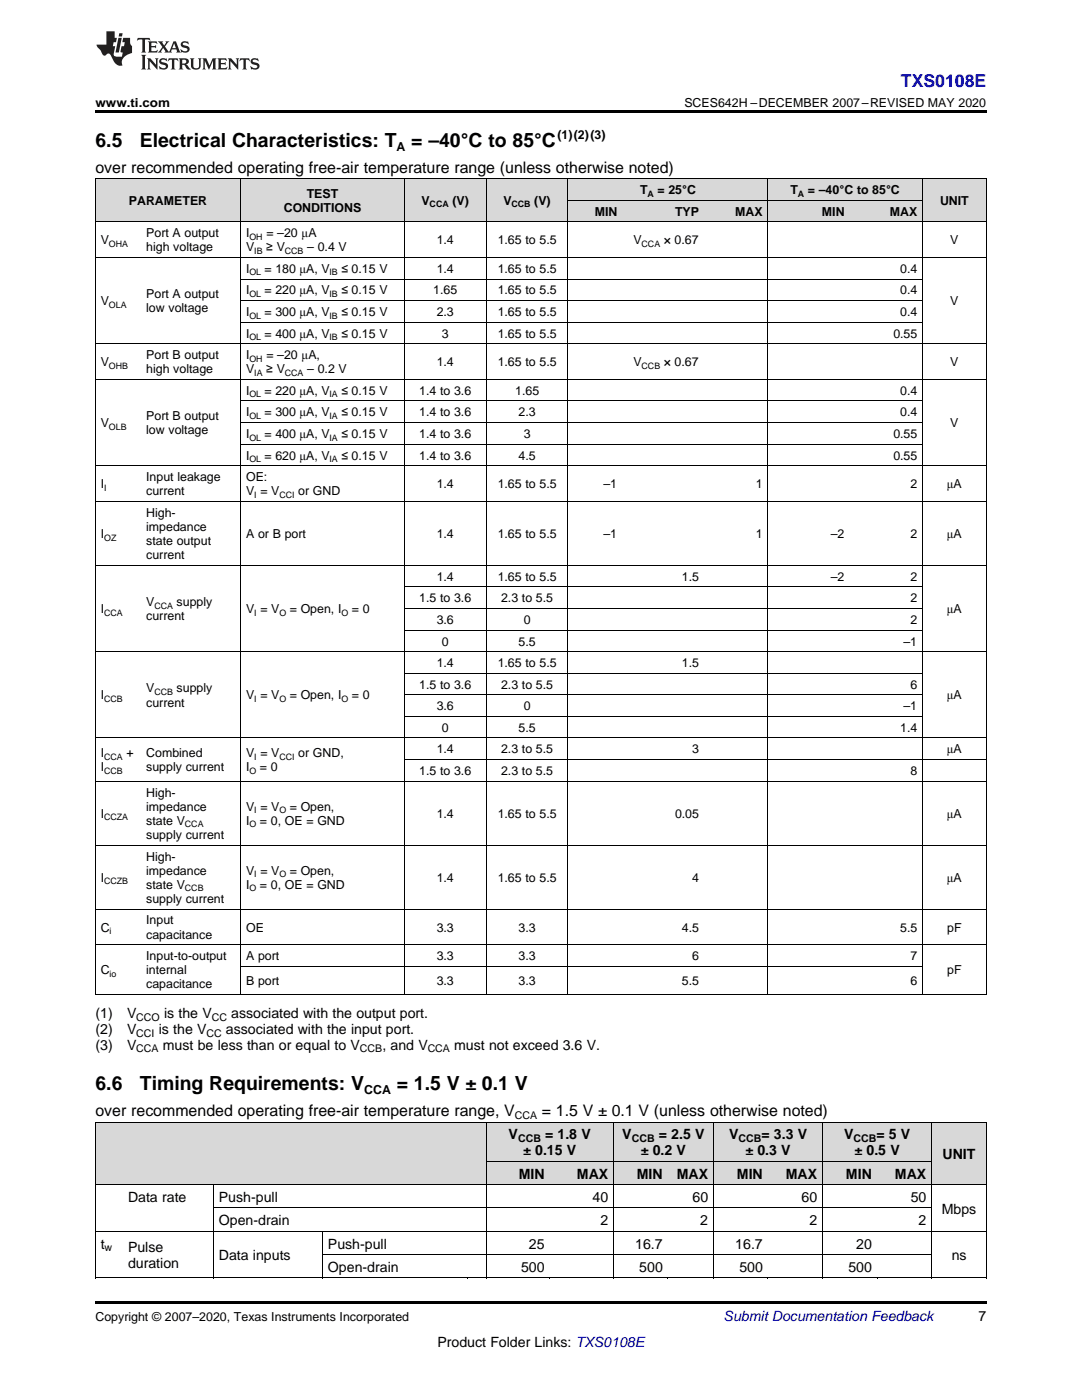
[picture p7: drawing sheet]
<svg xmlns="http://www.w3.org/2000/svg" width="216mm" height="279mm" viewBox="0 0 216 279" stroke-linecap="round" stroke-linejoin="round" font-family="sans-serif">
<defs><g id="words">
<g font-size="3.9">
<text x="19" y="29.3">6.5</text>
<text x="27.9" y="29.3">Electrical Characteristics: T</text>
<text x="82.1" y="29.3">= –40°C to 85°C</text>
<text x="19" y="217.6">6.6</text>
<text x="27.9" y="217.6">Timing Requirements: V</text>
<text x="79.2" y="217.6">= 1.5 V ± 0.1 V</text>
</g>
<text font-size="3.5" fill="#00f" x="179.8" y="17.3">TXS0108E</text>
<g font-size="3.2">
<text x="19" y="34.4">over recommended operating free-air temperature range (unless otherwise noted)</text>
<text x="19" y="222.7">over recommended operating free-air temperature range, V</text>
<text x="108.1" y="222.7">= 1.5 V ± 0.1 V (unless otherwise noted)</text>
</g>
<g font-size="2.8">
<text x="19" y="203.1">(1)</text>
<text x="25.4" y="203.1">V</text>
<text x="32.7" y="203.1">is the V</text>
<text x="46.1" y="203.1">associated with the output port.</text>
<text x="19" y="206.3">(2)</text>
<text x="19" y="209.5">(3)</text>
<text x="25.4" y="206.3">V</text>
<text x="25.4" y="209.5">V</text>
<text x="31.7" y="206.3">is the V</text>
<text x="32.5" y="209.5">must be less than or equal to V</text>
<text x="45.1" y="206.3">associated with the input port.</text>
<text x="76.3" y="209.5">, and V</text>
<text x="90.6" y="209.5">must not exceed 3.6 V.</text>
<text x="101.5" y="227.4">V</text>
<text x="108.8" y="227.4">=</text>
<text x="111.3" y="227.4">1.8 V</text>
<text x="124.2" y="227.4">V</text>
<text x="131.4" y="227.4">=</text>
<text x="133.9" y="227.4">2.5 V</text>
<text x="145.5" y="227.4">V</text>
<text x="151.9" y="227.4">=</text>
<text x="154.4" y="227.4">3.3 V</text>
<text x="168.4" y="227.4">V</text>
<text x="174.9" y="227.4">= 5 V</text>
<text x="104.4" y="230.5">± 0.15 V</text>
<text x="127.9" y="230.5">± 0.2 V</text>
<text x="148.8" y="230.5">± 0.3 V</text>
<text x="170.5" y="230.5">± 0.5 V</text>
<text x="188.1" y="231.3">UNIT</text>
<text x="25.5" y="239.9">Data rate</text>
<text x="43.7" y="239.9">Push-pull</text>
<text x="103.5" y="235.2">MIN</text>
<text x="115.1" y="235.2">MAX</text>
<text x="118.3" y="239.9">40</text>
<text x="127.1" y="235.2">MIN</text>
<text x="135" y="235.2">MAX</text>
<text x="138.2" y="239.9">60</text>
<text x="147" y="235.2">MIN</text>
<text x="156.8" y="235.2">MAX</text>
<text x="159.9" y="239.9">60</text>
<text x="168.8" y="235.2">MIN</text>
<text x="178.6" y="235.2">MAX</text>
<text x="181.7" y="239.9">50</text>
<text x="43.7" y="244.5">Open-drain</text>
<text x="119.8" y="244.5">2</text>
<text x="139.7" y="244.5">2</text>
<text x="161.5" y="244.5">2</text>
<text x="183.3" y="244.5">2</text>
<text x="187.9" y="242.2">Mbps</text>
<text x="20.1" y="249.2">t</text>
<text x="25.5" y="249.9">Pulse</text>
<text x="43.7" y="251.5">Data inputs</text>
<text x="65.4" y="249.2">Push-pull</text>
<text x="105.6" y="249.2">25</text>
<text x="126.8" y="249.2">16.7</text>
<text x="146.7" y="249.2">16.7</text>
<text x="170.9" y="249.2">20</text>
<text x="189.9" y="251.5">ns</text>
<text x="25.5" y="253.1">duration</text>
<text x="65.4" y="253.8">Open-drain</text>
<text x="104" y="253.8">500</text>
<text x="127.6" y="253.8">500</text>
<text x="147.5" y="253.8">500</text>
<text x="169.3" y="253.8">500</text>
<text x="195.3" y="263.6">7</text>
<text x="87.3" y="268.9">Product Folder Links: TXS0108E</text>
</g>
<text font-size="2.8" fill="#0000c8" x="144.4" y="263.6">Submit Documentation Feedback</text>
<g font-size="2.5">
<text x="19" y="21.4">www.ti.com</text>
<text x="136.6" y="21.4">SCES642H –DECEMBER 2007–REVISED MAY 2020</text>
<text x="111.2" y="27.7">(1)(2)(3)</text>
<text x="79.1" y="30.1">A</text>
<text x="25.7" y="40.9">PARAMETER</text>
<text x="61.2" y="39.5">TEST</text>
<text x="84.1" y="40.9">V</text>
<text x="90.3" y="40.9">(V)</text>
<text x="100.4" y="40.9">V</text>
<text x="106.6" y="40.9">(V)</text>
<text x="127.7" y="38.7">T</text>
<text x="131.2" y="38.7">= 25°C</text>
<text x="157.7" y="38.7">T</text>
<text x="161.2" y="38.7">= –40°C</text>
<text x="171" y="38.7">to 85°C</text>
<text x="187.6" y="40.9">UNIT</text>
<text x="29.2" y="47.3">Port A output</text>
<text x="49.1" y="47.3">I</text>
<text x="53.2" y="47.3">= –20 μA</text>
<text x="56.6" y="42.3">CONDITIONS</text>
<text x="118.7" y="43">MIN</text>
<text x="134.7" y="43">TYP</text>
<text x="146.7" y="43">MAX</text>
<text x="164" y="43">MIN</text>
<text x="177.6" y="43">MAX</text>
<text x="20.1" y="48.8">V</text>
<text x="29.2" y="50.2">high voltage</text>
<text x="49.1" y="50.2">V</text>
<text x="53.1" y="50.2">≥ V</text>
<text x="61.3" y="50.2">– 0.4 V</text>
<text x="87.1" y="48.8">1.4</text>
<text x="99.3" y="48.8">1.65 to 5.5</text>
<text x="126.4" y="48.8">V</text>
<text x="132.5" y="48.8">× 0.67</text>
<text x="189.6" y="48.8">V</text>
<text x="29.2" y="59.5">Port A output</text>
<text x="49.1" y="54.5">I</text>
<text x="49.1" y="58.8">I</text>
<text x="52.8" y="54.5">= 180 μA, V</text>
<text x="52.8" y="58.8">= 220 μA, V</text>
<text x="68.1" y="54.5">≤ 0.15 V</text>
<text x="68.1" y="58.8">≤ 0.15 V</text>
<text x="86.5" y="58.8">1.65</text>
<text x="87.1" y="54.5">1.4</text>
<text x="99.3" y="54.5">1.65 to 5.5</text>
<text x="99.3" y="58.8">1.65 to 5.5</text>
<text x="179.6" y="54.5">0.4</text>
<text x="179.6" y="58.8">0.4</text>
<text x="20.1" y="60.9">V</text>
<text x="29.2" y="62.3">low voltage</text>
<text x="49.1" y="63.1">I</text>
<text x="52.8" y="63.1">= 300 μA, V</text>
<text x="68.1" y="63.1">≤ 0.15 V</text>
<text x="87.1" y="63.1">2.3</text>
<text x="99.3" y="63.1">1.65 to 5.5</text>
<text x="179.6" y="63.1">0.4</text>
<text x="189.6" y="60.9">V</text>
<text x="29.2" y="71.7">Port B output</text>
<text x="49.1" y="67.4">I</text>
<text x="49.1" y="71.7">I</text>
<text x="52.8" y="67.4">= 400 μA, V</text>
<text x="53.2" y="71.7">= –20 μA,</text>
<text x="68.1" y="67.4">≤ 0.15 V</text>
<text x="88.2" y="67.4">3</text>
<text x="99.3" y="67.4">1.65 to 5.5</text>
<text x="178.3" y="67.4">0.55</text>
<text x="20.1" y="73.1">V</text>
<text x="29.2" y="74.5">high voltage</text>
<text x="49.1" y="74.5">V</text>
<text x="53.1" y="74.5">≥ V</text>
<text x="61.3" y="74.5">– 0.2 V</text>
<text x="87.1" y="73.1">1.4</text>
<text x="99.3" y="73.1">1.65 to 5.5</text>
<text x="126.4" y="73.1">V</text>
<text x="132.5" y="73.1">× 0.67</text>
<text x="189.6" y="73.1">V</text>
<text x="29.2" y="83.9">Port B output</text>
<text x="49.1" y="78.8">I</text>
<text x="49.1" y="83.1">I</text>
<text x="52.8" y="78.8">= 220 μA, V</text>
<text x="52.8" y="83.1">= 300 μA, V</text>
<text x="68.1" y="78.8">≤ 0.15 V</text>
<text x="68.1" y="83.1">≤ 0.15 V</text>
<text x="83.6" y="78.8">1.4 to 3.6</text>
<text x="83.6" y="83.1">1.4 to 3.6</text>
<text x="102.8" y="78.8">1.65</text>
<text x="103.5" y="83.1">2.3</text>
<text x="179.6" y="78.8">0.4</text>
<text x="179.6" y="83.1">0.4</text>
<text x="20.1" y="85.3">V</text>
<text x="29.2" y="86.7">low voltage</text>
<text x="49.1" y="87.4">I</text>
<text x="52.8" y="87.4">= 400 μA, V</text>
<text x="68.1" y="87.4">≤ 0.15 V</text>
<text x="83.6" y="87.4">1.4 to 3.6</text>
<text x="104.5" y="87.4">3</text>
<text x="178.3" y="87.4">0.55</text>
<text x="189.6" y="85.3">V</text>
<text x="49.1" y="91.7">I</text>
<text x="52.8" y="91.7">= 620 μA, V</text>
<text x="68.1" y="91.7">≤ 0.15 V</text>
<text x="83.6" y="91.7">1.4 to 3.6</text>
<text x="103.5" y="91.7">4.5</text>
<text x="178.3" y="91.7">0.55</text>
<text x="20.1" y="97.4">I</text>
<text x="29.2" y="96">Input leakage</text>
<text x="29.2" y="98.8">current</text>
<text x="49.1" y="96">OE:</text>
<text x="49.1" y="98.8">V = V</text>
<text x="59.5" y="98.8">or GND</text>
<text x="87.1" y="97.4">1.4</text>
<text x="99.3" y="97.4">1.65 to 5.5</text>
<text x="120.4" y="97.4">–1</text>
<text x="150.8" y="97.4">1</text>
<text x="181.7" y="97.4">2</text>
<text x="188.9" y="97.4">μA</text>
<text x="20.1" y="107.4">I</text>
<text x="29.2" y="103.2">High-</text>
<text x="29.2" y="106">impedance</text>
<text x="49.1" y="107.4">A or B port</text>
<text x="87.1" y="107.4">1.4</text>
<text x="99.3" y="107.4">1.65 to 5.5</text>
<text x="120.4" y="107.4">–1</text>
<text x="150.8" y="107.4">1</text>
<text x="165.8" y="107.4">–2</text>
<text x="181.7" y="107.4">2</text>
<text x="188.9" y="107.4">μA</text>
<text x="29.2" y="108.8">state output</text>
<text x="29.2" y="111.6">current</text>
<text x="87.1" y="115.9">1.4</text>
<text x="99.3" y="115.9">1.65 to 5.5</text>
<text x="136.1" y="115.9">1.5</text>
<text x="165.8" y="115.9">–2</text>
<text x="181.7" y="115.9">2</text>
<text x="20.1" y="122.4">I</text>
<text x="29.2" y="121">V</text>
<text x="29.2" y="123.8">current</text>
<text x="35.2" y="121">supply</text>
<text x="49.1" y="122.4">V = V</text>
<text x="57.8" y="122.4">= Open, I</text>
<text x="70.2" y="122.4">= 0</text>
<text x="83.6" y="120.2">1.5 to 3.6</text>
<text x="87.1" y="124.5">3.6</text>
<text x="100" y="120.2">2.3 to 5.5</text>
<text x="104.5" y="124.5">0</text>
<text x="181.7" y="120.2">2</text>
<text x="181.7" y="124.5">2</text>
<text x="188.9" y="122.4">μA</text>
<text x="88.2" y="128.8">0</text>
<text x="103.5" y="128.8">5.5</text>
<text x="180.3" y="128.8">–1</text>
<text x="83.6" y="137.4">1.5 to 3.6</text>
<text x="87.1" y="133.1">1.4</text>
<text x="99.3" y="133.1">1.65 to 5.5</text>
<text x="100" y="137.4">2.3 to 5.5</text>
<text x="136.1" y="133.1">1.5</text>
<text x="181.7" y="137.4">6</text>
<text x="20.1" y="139.6">I</text>
<text x="29.2" y="138.2">V</text>
<text x="29.2" y="141">current</text>
<text x="35.2" y="138.2">supply</text>
<text x="49.1" y="139.6">V = V</text>
<text x="57.8" y="139.6">= Open, I</text>
<text x="70.2" y="139.6">= 0</text>
<text x="87.1" y="141.7">3.6</text>
<text x="104.5" y="141.7">0</text>
<text x="180.3" y="141.7">–1</text>
<text x="188.9" y="139.6">μA</text>
<text x="88.2" y="146">0</text>
<text x="103.5" y="146">5.5</text>
<text x="179.6" y="146">1.4</text>
<text x="20.1" y="151.1">I</text>
<text x="20.1" y="153.9">I</text>
<text x="25.2" y="151.1">+</text>
<text x="29.2" y="151.1">Combined</text>
<text x="29.2" y="153.9">supply current</text>
<text x="49.1" y="151.1">V = V</text>
<text x="49.1" y="153.9">I</text>
<text x="51.9" y="153.9">= 0</text>
<text x="59.5" y="151.1">or GND,</text>
<text x="83.6" y="154.7">1.5 to 3.6</text>
<text x="87.1" y="150.4">1.4</text>
<text x="100" y="150.4">2.3 to 5.5</text>
<text x="100" y="154.7">2.3 to 5.5</text>
<text x="138.1" y="150.4">3</text>
<text x="181.7" y="154.7">8</text>
<text x="188.9" y="150.4">μA</text>
<text x="29.2" y="159">High-</text>
<text x="29.2" y="161.8">impedance</text>
<text x="49.1" y="161.8">V = V</text>
<text x="57.8" y="161.8">= Open,</text>
<text x="20.1" y="163.2">I</text>
<text x="29.2" y="164.6">state V</text>
<text x="29.2" y="167.4">supply current</text>
<text x="49.1" y="164.6">I</text>
<text x="51.9" y="164.6">= 0, OE = GND</text>
<text x="87.1" y="163.2">1.4</text>
<text x="99.3" y="163.2">1.65 to 5.5</text>
<text x="134.7" y="163.2">0.05</text>
<text x="188.9" y="163.2">μA</text>
<text x="29.2" y="171.7">High-</text>
<text x="20.1" y="176">I</text>
<text x="29.2" y="174.6">impedance</text>
<text x="29.2" y="177.4">state V</text>
<text x="49.1" y="174.6">V = V</text>
<text x="49.1" y="177.4">I</text>
<text x="51.9" y="177.4">= 0, OE = GND</text>
<text x="57.8" y="174.6">= Open,</text>
<text x="87.1" y="176">1.4</text>
<text x="99.3" y="176">1.65 to 5.5</text>
<text x="138.1" y="176">4</text>
<text x="188.9" y="176">μA</text>
<text x="20.1" y="185.9">C</text>
<text x="29.2" y="180.2">supply current</text>
<text x="29.2" y="184.5">Input</text>
<text x="49.1" y="185.9">OE</text>
<text x="87.1" y="185.9">3.3</text>
<text x="103.5" y="185.9">3.3</text>
<text x="136.1" y="185.9">4.5</text>
<text x="179.6" y="185.9">5.5</text>
<text x="189" y="185.9">pF</text>
<text x="29.2" y="187.3">capacitance</text>
<text x="29.2" y="191.6">Input-to-output</text>
<text x="49.1" y="191.6">A port</text>
<text x="87.1" y="191.6">3.3</text>
<text x="103.5" y="191.6">3.3</text>
<text x="138.1" y="191.6">6</text>
<text x="181.7" y="191.6">7</text>
<text x="20.1" y="194.5">C</text>
<text x="29.2" y="194.5">internal</text>
<text x="29.2" y="197.3">capacitance</text>
<text x="49.1" y="196.6">B port</text>
<text x="87.1" y="196.6">3.3</text>
<text x="103.5" y="196.6">3.3</text>
<text x="136.1" y="196.6">5.5</text>
<text x="181.7" y="196.6">6</text>
<text x="189" y="194.5">pF</text>
<text x="72.7" y="218.3">CCA</text>
<text x="19" y="263.6">Copyright © 2007–2020, Texas Instruments Incorporated</text>
</g>
<g font-size="2.1">
<text x="27.2" y="203.7">CCO</text>
<text x="42.3" y="203.7">CC</text>
<text x="27.2" y="206.9">CCI</text>
<text x="41.2" y="206.9">CC</text>
<text x="27.2" y="210">CCA</text>
<text x="71.8" y="210">CCB</text>
<text x="85.3" y="210">CCA</text>
<text x="102.7" y="223.3">CCA</text>
<text x="103.4" y="227.9">CCB</text>
<text x="126" y="227.9">CCB</text>
<text x="147.4" y="227.9">CCB</text>
<text x="170.3" y="227.9">CCB</text>
<text x="20.9" y="249.7">w</text>
</g>
<g font-size="1.8">
<text x="85.7" y="41.4">CCA</text>
<text x="102.1" y="41.4">CCB</text>
<text x="129.2" y="39.2">A</text>
<text x="159.2" y="39.2">A</text>
<text x="49.8" y="47.8">OH</text>
<text x="21.7" y="49.2">OHA</text>
<text x="50.7" y="50.7">IB</text>
<text x="56.8" y="50.7">CCB</text>
<text x="128" y="49.2">CCA</text>
<text x="49.8" y="55">OL</text>
<text x="49.8" y="59.3">OL</text>
<text x="65.8" y="55">IB</text>
<text x="65.8" y="59.3">IB</text>
<text x="21.7" y="61.4">OLA</text>
<text x="49.8" y="63.6">OL</text>
<text x="65.8" y="63.6">IB</text>
<text x="49.8" y="67.9">OL</text>
<text x="65.8" y="67.9">IB</text>
<text x="21.7" y="73.6">OHB</text>
<text x="49.8" y="72.2">OH</text>
<text x="50.7" y="75">IA</text>
<text x="56.8" y="75">CCA</text>
<text x="128" y="73.6">CCB</text>
<text x="49.8" y="79.3">OL</text>
<text x="49.8" y="83.6">OL</text>
<text x="65.8" y="79.3">IA</text>
<text x="65.8" y="83.6">IA</text>
<text x="21.7" y="85.8">OLB</text>
<text x="49.8" y="87.9">OL</text>
<text x="65.8" y="87.9">IA</text>
<text x="49.8" y="92.2">OL</text>
<text x="65.8" y="92.2">IA</text>
<text x="20.8" y="97.9">I</text>
<text x="50.7" y="99.3">I</text>
<text x="55.7" y="99.3">CCI</text>
<text x="20.8" y="107.9">OZ</text>
<text x="20.8" y="122.9">CCA</text>
<text x="30.8" y="121.5">CCA</text>
<text x="50.7" y="122.9">I</text>
<text x="55.7" y="122.9">O</text>
<text x="68.2" y="122.9">O</text>
<text x="20.8" y="140.1">CCB</text>
<text x="30.8" y="138.7">CCB</text>
<text x="50.7" y="140.1">I</text>
<text x="55.7" y="140.1">O</text>
<text x="68.2" y="140.1">O</text>
<text x="20.8" y="151.6">CCA</text>
<text x="20.8" y="154.4">CCB</text>
<text x="49.8" y="154.4">O</text>
<text x="50.7" y="151.6">I</text>
<text x="55.7" y="151.6">CCI</text>
<text x="20.8" y="163.7">CCZA</text>
<text x="36.9" y="165.1">CCA</text>
<text x="49.8" y="165.1">O</text>
<text x="50.7" y="162.3">I</text>
<text x="55.7" y="162.3">O</text>
<text x="20.8" y="176.5">CCZB</text>
<text x="36.9" y="177.9">CCB</text>
<text x="49.8" y="177.9">O</text>
<text x="50.7" y="175">I</text>
<text x="55.7" y="175">O</text>
<text x="21.9" y="186.4">i</text>
<text x="21.9" y="194.9">io</text>
</g>
</g></defs>
<g fill="#d8d8d8">
<path d="M19 224h5.5v12.5h-5.5z"/>
<path d="M24.5 224h18.1v12.5h-18.1z"/>
<path d="M42.6 224h21.8v12.5h-21.8z"/>
<path d="M64.4 224h29v12.5h-29z"/>
<path d="M93.4 224h3.6v12.5h-3.6z"/>
<path d="M185.9 224h10.9v12.5h-10.9z"/>
<path d="M97 231.8h12.7v4.7h-12.7z"/>
<path d="M109.7 231.8h12.7v4.7h-12.7z"/>
<path d="M122.4 231.8h10.9v4.7h-10.9z"/>
<path d="M133.3 231.8h9.1v4.7h-9.1z"/>
<path d="M142.4 231.8h10.9v4.7h-10.9z"/>
<path d="M153.3 231.8h10.9v4.7h-10.9z"/>
<path d="M164.2 231.8h10.8v4.7h-10.8z"/>
<path d="M175 231.8h10.9v4.7h-10.9z"/>
<path d="M97 224h12.7v7.8h-12.7z"/>
<path d="M109.7 224h12.7v7.8h-12.7z"/>
<path d="M122.4 224h10.9v7.8h-10.9z"/>
<path d="M133.3 224h9.1v7.8h-9.1z"/>
<path d="M142.4 224h10.9v7.8h-10.9z"/>
<path d="M153.3 224h10.9v7.8h-10.9z"/>
<path d="M164.2 224h10.8v7.8h-10.8z"/>
<path d="M175 224h10.9v7.8h-10.9z"/>
<path d="M19 35.7h9.1v8.6h-9.1z"/>
<path d="M28.1 35.7h19.9v8.6h-19.9z"/>
<path d="M48 35.7h32.7v8.6h-32.7z"/>
<path d="M80.7 35.7h16.3v8.6h-16.3z"/>
<path d="M97 35.7h16.4v8.6h-16.4z"/>
<path d="M184.1 35.7h12.7v8.6h-12.7z"/>
<path d="M113.4 40h10.8v4.3h-10.8z"/>
<path d="M124.2 40h16.4v4.3h-16.4z"/>
<path d="M140.6 40h12.7v4.3h-12.7z"/>
<path d="M153.3 40h16.3v4.3h-16.3z"/>
<path d="M169.6 40h14.5v4.3h-14.5z"/>
<path d="M113.4 35.7h10.8v4.3h-10.8z"/>
<path d="M124.2 35.7h16.4v4.3h-16.4z"/>
<path d="M140.6 35.7h12.7v4.3h-12.7z"/>
<path d="M153.3 35.7h16.3v4.3h-16.3z"/>
<path d="M169.6 35.7h14.5v4.3h-14.5z"/>
</g>
<g fill="#000">
<path d="M19 22h177.8v.5h-177.8zM19 198.5h.2zM47.9 198.5h.1zM80.6 198.5h.1zM96.9 198.5h.1zM113.3 198.5h.1zM124.1 198.5h.1zM140.5 198.5h.1zM153.2 198.5h.1zM169.5 198.5h.1zM184 198.5h.1zM196.7 198.5h.1z"/>
<path d="M19 255.1h.2zM42.5 255.1h.1zM64.3 255.1h.1zM93.3 255.1h.1zM96.9 255.1h.1zM109.6 255.1h.1zM122.3 255.1h.1zM133.2 255.1h.1zM142.3 255.1h.1zM153.2 255.1h.1zM164.1 255.1h.1zM174.9 255.1h.1z"/>
<path d="M185.8 255.1h.1zM196.7 255.1h.1zM19 259.7h177.8v.5h-177.8z"/>
</g>
<g fill="none" stroke="#000" stroke-width=".2">
<path d="M19 35.6h177.8M19.1 35.7v162.8M48 35.7v162.8M80.7 35.7v162.8M97 35.7v162.8M113.3 35.7v162.8M113.4 40h70.7M153.2 35.7v162.8M184.1 35.7v162.8M196.8 35.7v162.8M19 51.4h177.8M19 44.3h177.8"/>
<path d="M48 60h136.1M48 55.7h136.1M19 75.7h177.8M19 68.6h177.8M48 64.3h136.1M19 92.9h177.8M48 88.6h136.1M48 84.3h136.1M48 80h136.1M19 112.8h177.8M19 100.1h177.8M80.7 117.1h103.4"/>
<path d="M19 130.1h177.8M80.7 138.7h103.4M80.7 134.4h103.4M80.7 125.7h103.4M80.7 121.4h103.4M19 155.9h177.8M19 147.3h177.8M80.7 151.6h116.1M80.7 143h103.4M19 168.6h177.8M19 198.5h177.8M19 188.5h177.8"/>
<path d="M19 181.4h177.8M48 192.8h136.1M19 236.4h177.8M19 223.9h177.8M19.1 223.9v31.2M42.6 236.4v18.7M97 223.9v31.2M97 231.8h88.9M122.4 223.9v31.2M142.4 223.9v31.2M164.1 223.9v31.2M185.9 223.9v31.2"/>
<path d="M196.8 223.9v31.2M19 255h177.8M19 245.7h177.8M42.6 241.1h143.3M64.3 245.7v9.4M64.4 250.4h121.5"/>
</g>
<g fill="#231f20">
<path d="M27.5 7.6l-.1 .5 .4-.2h.6v.1v2.1l-.2 .4h1l-.3-.4v-2.1l.1-.1h.5l.5 .2-.2-.5zM29.5 8.3l.2 .3v1.5l-.2 .4h1.8l.2-.6a1.04 1.04 0 0 1-1.3 .2v-.7h.6l.3 .2v-.6l-.3 .2h-.6v-.6l.8-.1 .4 .3-.2-.5zM31.5 8.3l.9 1.1-.9 1.1h.8l-.2-.2 .5-.7 .4 .7-.2 .2h1.5l-.1-.2 .1-.4h.9l.1 .4-.2 .2h1l-.3-.3-.7-1.9h-.5l-.9 2-.8-1 .9-1h-.8l.1 .3-.3 .5-.4-.6 .2-.2zM34.7 8.6l.4 1h-.7zM36.3 8.4a.63 .63 0 0 0-.2 .7 .63 .63 0 0 0 .6 .4l.6 .2 .1 .2a.75 .75 0 0 1-.7 .4 .75 .75 0 0 1-.6-.5l.1 .7 .1-.1a1.11 1.11 0 0 0 1.5-.6 1.13 1.13 0 0 0-1.2-.8l-.1-.4a1.04 1.04 0 0 1 1.2 .2l-.2-.5-.1 .1-.5-.2zM28.2 10.9l.2 .4v2.2l-.2 .4h1l-.3-.4v-2.2l.3-.4zM29.3 11.6l.3 .4v1.5l-.3 .4h.8l-.2-.4v-1.3l1.5 1.7v-1.9l.2-.4h-.7l.2 .4v.9l-1.1-1.3zM32 11.8a.62 .62 0 0 0-.2 .7 .62 .62 0 0 0 .6 .4l.6 .1 .1 .3a.76 .76 0 0 1-.7 .3 .76 .76 0 0 1-.6-.4l.1 .7 .1-.1a1.11 1.11 0 0 0 1.5-.6 1.13 1.13 0 0 0-1.2-.8l-.1-.4a1.04 1.04 0 0 1 1.2 .2l-.2-.6-.1 .1-.5-.1zM33.7 11.6l-.2 .6a.61 .61 0 0 1 .8-.3v1.6l-.2 .4h.9l-.2-.4v-1.6a.63 .63 0 0 1 .8 .3l-.2-.6zM35.6 11.6l.3 .4v1.5l-.3 .4h1l-.2-.2v-.8l.5 .2a.76 .76 0 0 0 1.2 .7l-1-1a.58 .58 0 0 0 .6-.5 .58 .58 0 0 0-.5-.6zM36.4 11.9h.1a.45 .45 0 0 1 .5 .1 .45 .45 0 0 1 .1 .5l-.7 .2zM37.9 11.6l.2 .2a2.17 2.17 0 0 0 .3 1.9 .99 .99 0 0 0 1.6-.6v-1.1l.2-.4h-.7l.2 .2a1.92 1.92 0 0 1-.2 1.8 .6 .6 0 0 1-.9-.5v-1.1l.2-.4zM40.4 11.6l.2 .4v1.5l-.2 .4h.7l-.2-.4v-1.4l.8 1.8 .8-1.8v1.4l-.2 .4h.9l-.2-.4v-1.5l.2-.4h-.8l-.6 1.5-.6-1.5zM43.4 11.6l.2 .4v1.5l-.2 .4h1.8l.2-.6a1.04 1.04 0 0 1-1.3 .1v-.6h.5l.4 .2v-.6l-.4 .2h-.5v-.7h.8l.3 .3-.1-.6zM45.5 11.6l.2 .4v1.5l-.2 .4h.7l-.2-.4v-1.3l1.5 1.7v-1.9l.2-.4h-.7l.2 .4v.9l-1.1-1.3zM47.9 11.6l-.1 .6a.61 .61 0 0 1 .8-.3v1.6l-.3 .4h1l-.3-.4 .1-1.6a.63 .63 0 0 1 .7 .3l-.1-.6zM50.2 11.8a.62 .62 0 0 0-.2 .7 .62 .62 0 0 0 .6 .4l.6 .1 .2 .3a.76 .76 0 0 1-.8 .3 .76 .76 0 0 1-.6-.4l.1 .7 .2-.1a1.11 1.11 0 0 0 1.5-.6 1.13 1.13 0 0 0-1.3-.8l-.1-.4a1.04 1.04 0 0 1 1.2 .2l-.1-.6-.2 .1-.5-.1z"/>
<path d="M21.2 6.3v2.6h-1.9l.1 .4 .7 .9a.91 .91 0 0 0 1 .8 .56 .56 0 0 1 .5-.3 .56 .56 0 0 1 .5 .3l.4 .8a1.53 1.53 0 0 0 1.9 1.2 1.54 1.54 0 0 1 1-2.1l.9-.3v-1.4a1.52 1.52 0 0 1-.3-1.6h-1.4l-.2 .8h.5l-.2 .8h-.4l-.2 1v.2l.4 .1-.2 .8a1.93 1.93 0 0 1-1.6-.3l.3-1.8h-.5l.2-.8h.4l.2-.8h-.4v-1.3zM23.6 7.6l-.6 2.9h.7l.6-2.9zM23.8 6.6l-.1 .7h.6l.2-.7z"/>
</g>
<use href="#words"/>
</svg>
